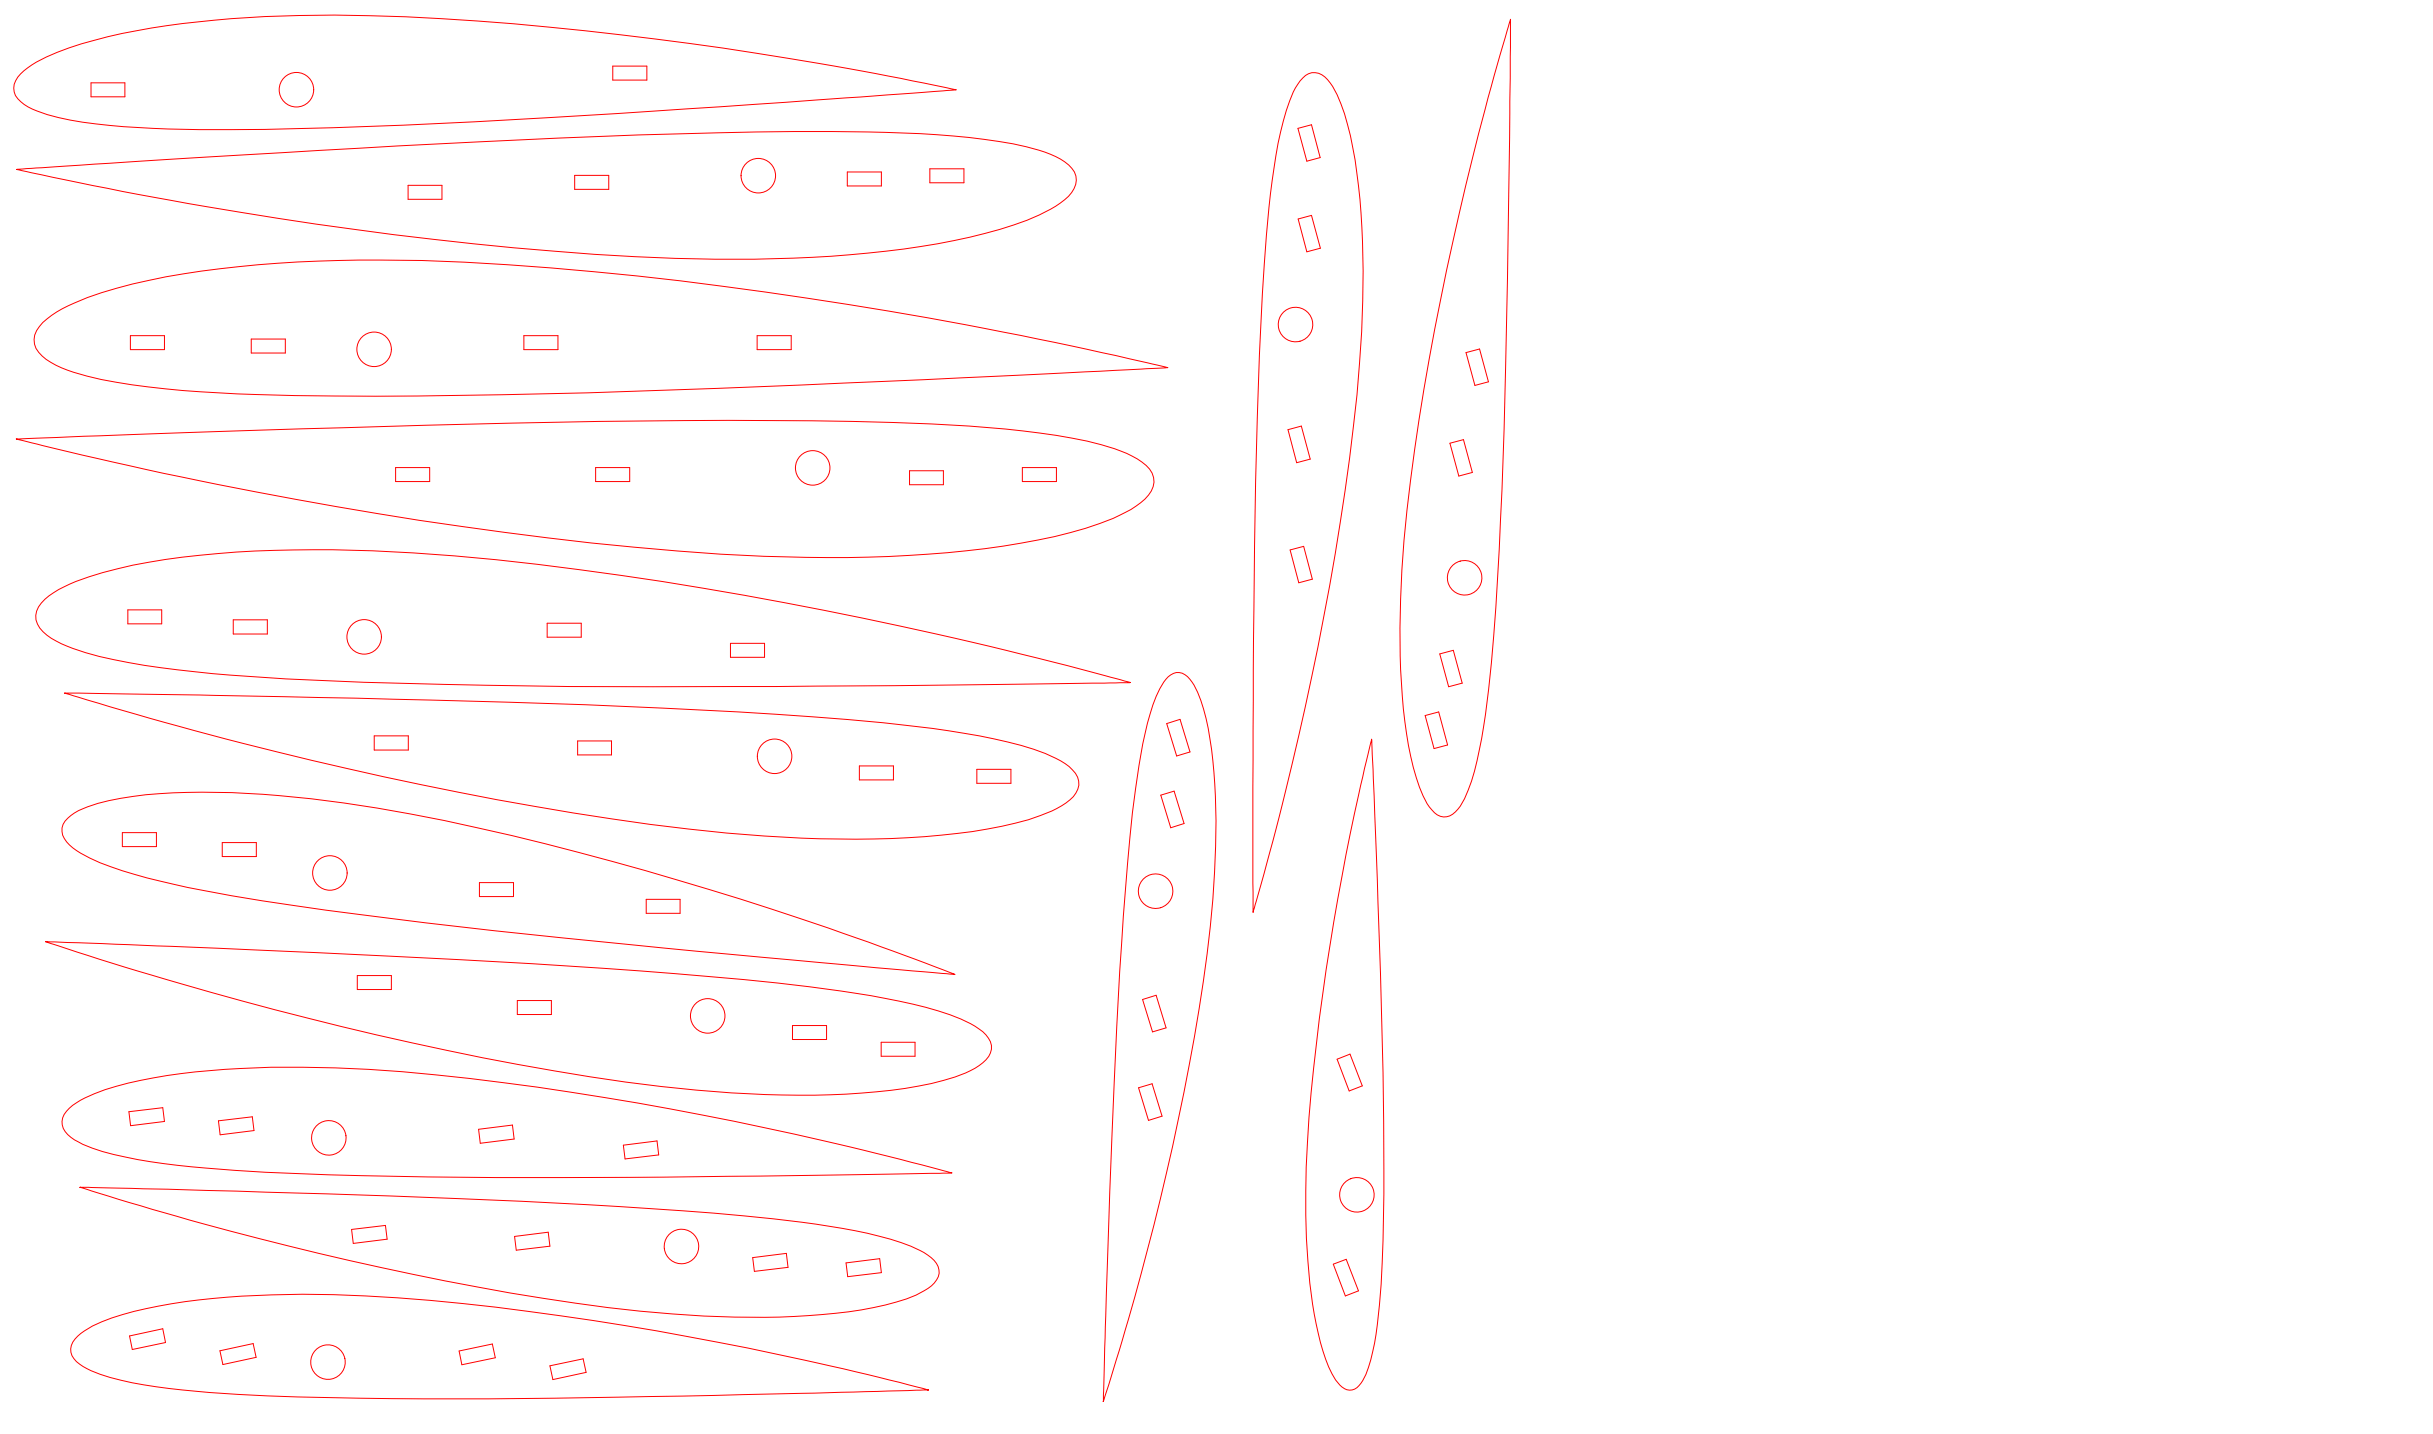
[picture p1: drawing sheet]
<svg xmlns="http://www.w3.org/2000/svg" width="730mm" height="430mm" viewBox="0 0 730 430" stroke-linecap="round" stroke-linejoin="round" font-family="sans-serif">
<!-- layer: Sketch Geometry (ANSI) -->
<g fill="none" stroke="#f00" stroke-width=".3">
<path d="M183.8 19.8h10.3v4.2h-10.3zM453.1 5.8l-.7 68.8a2139.1 2139.1 0 0 1-3.6 107.5 334.9 334.9 0 0 1-5 42.8 50.6 50.6 0 0 1-5.7 16.9 5.6 5.6 0 0 1-6 3 11.2 11.2 0 0 1-5.2-6.2 101.4 101.4 0 0 1-6.5-33.8 338.7 338.7 0 0 1 4-69.8 940.9 940.9 0 0 1 28.7-129.2zM6.2 22.2l1-1a38.8 38.8 0 0 1 13.5-6.8 195.5 195.5 0 0 1 43.7-8.4 471.3 471.3 0 0 1 78.9 .3 1077.1 1077.1 0 0 1 143.5 20.6l-80.8 5.8a2576.7 2576.7 0 0 1-126.6 6.1 409.8 409.8 0 0 1-46.6-1.2 79.9 79.9 0 0 1-23.1-4.9 9.4 9.4 0 0 1-5.4-5.1 5.5 5.5 0 0 1 1.9-5.4zM27.3 24.8h10.2v4.2h-10.2zM389.4 38.5l4-1.1 2.6 9.9-4 1zM390.8 23.4a4.7 4.7 0 0 1 7.5 .5 32.4 32.4 0 0 1 5.9 13.4 180.5 180.5 0 0 1 4.7 43.9 468 468 0 0 1-6.8 75.4 952.3 952.3 0 0 1-26.2 117l.1-63.3a2234.6 2234.6 0 0 1 3.3-131.1 257.5 257.5 0 0 1 4.9-39.6 42.1 42.1 0 0 1 5.8-15.3zM5 50.8l47.1-3.1 55.5-3.2a2531.3 2531.3 0 0 1 130.7-5.1 441.9 441.9 0 0 1 57 2.4 74.8 74.8 0 0 1 21.4 5.1 10.4 10.4 0 0 1 6.1 5.9 7.5 7.5 0 0 1-3.4 7.1 45.7 45.7 0 0 1-15.2 7.6 212.7 212.7 0 0 1-49.3 8.9 496.8 496.8 0 0 1-76.5-.1 1213.9 1213.9 0 0 1-173.4-25.5zM122.4 55.6h10.2v4.2h-10.2zM172.4 52.6h10.2v4.2h-10.2zM222.3 52.7a5.2 5.2 0 0 1 7.5-4.6 5.2 5.2 0 0 1 .8 8.7 5.2 5.2 0 0 1-8.2-3.2l-.1-.9M254.2 51.6h10.2v4.2h-10.2zM279 50.6h10.2v4.2h-10.2z"/>
<path d="M389.4 65.7l4-1.1 2.7 9.8-4.1 1.1zM12.8 96.7l1.3-1.1a40.8 40.8 0 0 1 12.1-6.4 192.3 192.3 0 0 1 45.5-9.2 465 465 0 0 1 80.6-.6 1226 1226 0 0 1 148.6 20.2 1369.2 1369.2 0 0 1 49.4 10.7l-73.2 3.6-49.2 2.1a2573 2573 0 0 1-139.4 2.6 370.3 370.3 0 0 1-53.6-4 57 57 0 0 1-19.7-5.9 8.3 8.3 0 0 1-5-6.9 7.8 7.8 0 0 1 2.6-5.1zM39.1 100.7h10.2v4.2h-10.2zM75.4 101.7h10.2v4.2h-10.2zM157.2 100.7h10.2v4.2h-10.2zM227.1 100.7h10.3v4.2h-10.3zM439.8 105.7l4.1-1 2.6 9.8-4 1.1zM4.9 131.6l61.9-2.2 61.1-1.9a2576.8 2576.8 0 0 1 139.9-.8 379.8 379.8 0 0 1 53.8 4.7 58 58 0 0 1 19.6 6.2 9.9 9.9 0 0 1 4.9 5.6 7.9 7.9 0 0 1-3.9 7.6 50.3 50.3 0 0 1-16.6 7.6 234.7 234.7 0 0 1-53.1 8.2 515.5 515.5 0 0 1-82.2-2.5 1291 1291 0 0 1-185.4-32.5zM386.4 128.9l4-1.1 2.7 9.9-4.1 1.1zM435 132.9l4-1.1 2.7 9.9-4.1 1.1zM118.7 140.2h10.2v4.2h-10.2zM178.7 140.2h10.2v4.2h-10.2z"/>
<path d="M272.9 141.2h10.1v4.2h-10.1zM306.7 140.2h10.2v4.2h-10.2zM13.5 179.7a34.2 34.2 0 0 1 13.2-6.7 172.4 172.4 0 0 1 38.7-7 419.8 419.8 0 0 1 70.9 .7 1139.5 1139.5 0 0 1 150.2 24.7 1298.1 1298.1 0 0 1 52.7 13.3l-106.4 1.2a2683.9 2683.9 0 0 1-147-2.3 374.1 374.1 0 0 1-51.7-5.8 57.9 57.9 0 0 1-18.7-6.4 8.1 8.1 0 0 1-4.7-6.9 7.5 7.5 0 0 1 2.8-4.8zM387 164.9l4.1-1.1 2.6 9.9-4.1 1.1zM38.4 182.9h10.1v4.2h-10.1zM70 185.9h10.2v4.2h-10.2zM164.1 186.9h10.3v4.2h-10.3zM219.1 192.9h10.3v4.2h-10.3zM431.9 196.1l4.1-1.1 2.7 9.9-4.1 1zM19.4 207.8l87.5 1.6a2793 2793 0 0 1 136.9 5.6 426.9 426.9 0 0 1 54.3 6.6 65.7 65.7 0 0 1 21.4 7.4 7.5 7.5 0 0 1 4.2 6.5 9.1 9.1 0 0 1-5.2 6.1 59.9 59.9 0 0 1-18 6.2 241.3 241.3 0 0 1-54.6 3.7 597.7 597.7 0 0 1-85.5-9.7 1187.3 1187.3 0 0 1-141-34zM350 217l4-1.3 3 9.8-4 1.2zM350.5 203a4.1 4.1 0 0 1 6.4 .7 28.5 28.5 0 0 1 4.9 11.8 151.4 151.4 0 0 1 2.9 38.3 427.4 427.4 0 0 1-9.5 73.6 826.4 826.4 0 0 1-24.2 92.9l1.7-55a2004.9 2004.9 0 0 1 6.3-114.1 203.9 203.9 0 0 1 6.1-37.2 25.4 25.4 0 0 1 5.4-11z"/>
<path d="M427.5 214.6l4.1-1.1 2.7 9.9-4.1 1.1zM112.3 220.7h10.2v4.2h-10.2zM173.3 222.2h10.2v4.2h-10.2zM257.8 229.7h10.2v4.2h-10.2zM293.1 230.7h10.2v4.2h-10.2zM348.2 238.5l4-1.2 3 9.7-4 1.2zM411.5 221.7l1.7 42a2272.8 2272.8 0 0 1 1.8 101.4 246.5 246.5 0 0 1-2.6 37.7 32.7 32.7 0 0 1-4.1 12 3.7 3.7 0 0 1-6.3 .6 31.2 31.2 0 0 1-5.9-12.9l-.6-2.6a174.9 174.9 0 0 1-3.8-42.7 503.6 503.6 0 0 1 7.3-73.5 720.8 720.8 0 0 1 12.5-62zM20.3 245.4a19.8 19.8 0 0 1 9-4.5 142.5 142.5 0 0 1 40.3-3.2 380.2 380.2 0 0 1 63.7 8.4 1031.7 1031.7 0 0 1 153.1 46.1l-77.4-6.9a2511.5 2511.5 0 0 1-120.9-13.8 334.2 334.2 0 0 1-47.8-9.3 57.8 57.8 0 0 1-18.5-7.9 6.3 6.3 0 0 1-2.9-7.1zM36.7 249.7h10.2v4.2h-10.2zM66.7 252.7h10.2v4.2h-10.2zM143.8 264.7h10.3v4.2h-10.3zM193.9 269.7h10.1v4.2h-10.1z"/>
<path d="M13.7 282.4l81.7 3.3a2731.5 2731.5 0 0 1 127.8 8.1 363.6 363.6 0 0 1 54.5 8.3 46.4 46.4 0 0 1 17.1 7.3 5.5 5.5 0 0 1 1.8 7.4 16.4 16.4 0 0 1-6.9 5 107.1 107.1 0 0 1-31.3 6 311.2 311.2 0 0 1-60-2 875.6 875.6 0 0 1-116-23 1070.1 1070.1 0 0 1-68.6-20.3zM107.2 292.6h10.2v4.1h-10.2zM342.8 299.7l4-1.2 3 9.7-4 1.2zM155.2 300.1h10.2v4.1h-10.2zM237.7 307.5h10.3v4.2h-10.3zM264.4 312.6h10.1v4.2h-10.1zM401.1 317.6l3.9-1.5 3.7 9.5-4 1.6zM20.8 332.4l1-.9a38.4 38.4 0 0 1 13.1-5.7 166.6 166.6 0 0 1 37.1-5.4 430.9 430.9 0 0 1 79.1 4.3 1030.5 1030.5 0 0 1 134.5 27l-76.7 1.2a2197.2 2197.2 0 0 1-129.3-1.3 268.3 268.3 0 0 1-42-4.6 42.7 42.7 0 0 1-16.3-5.9 5.2 5.2 0 0 1-.5-8.7zM38.7 333.4l10.1-1.2 .5 4.1-10.1 1.3zM65.5 336.1l10.2-1.2 .5 4.1-10.2 1.3zM143.6 338.7l10.1-1.3 .5 4.2-10.1 1.3zM341.6 326.2l4-1.2 3 9.7-4 1.3z"/>
<path d="M24 356.1l.5 .1a964.9 964.9 0 0 0 148.1 34.6 336.2 336.2 0 0 0 69.8 3.7 114.5 114.5 0 0 0 29.6-5 22.1 22.1 0 0 0 8.3-4.7 4.9 4.9 0 0 0-1-7.7 32.7 32.7 0 0 0-12.2-5.5 213.5 213.5 0 0 0-35-6.1 1537.7 1537.7 0 0 0-95.3-6.1l-65.8-2.2-47-1.1h.2M187 343.4l10.1-1.2 .5 4.1-10.1 1.2zM105.5 368.7l10.1-1.2 .5 4.1-10.1 1.3zM154.4 370.8l10.1-1.3 .5 4.2-10.1 1.2zM225.8 377.1l10.1-1.2 .5 4.2-10.1 1.2zM253.8 378.7l10.1-1.2 .5 4.1-10.1 1.3zM400 379.1l3.9-1.5 3.6 9.5-3.9 1.5zM38.9 400.6l9.9-2.1 .9 4.1-10 2.1zM66 405.1l9.9-2.2 .9 4.1-9.9 2.2zM137.7 405.1l10-2.1 .9 4.2-10 2.1zM165 409.6l9.9-2.1 .9 4.1-9.9 2.1zM278.3 416.8h.2l-73.8 1.9a2105.2 2105.2 0 0 1-124.5-.1 252.1 252.1 0 0 1-43.9-4.7 29.4 29.4 0 0 1-13.4-5.6 4.8 4.8 0 0 1 .4-7.6 31.7 31.7 0 0 1 13.5-6.5 179.7 179.7 0 0 1 44.7-5.9 503.7 503.7 0 0 1 86.8 6.3 960.9 960.9 0 0 1 110.2 22.2"/>
<circle cx="88.9" cy="26.9" r="5.2"/>
<circle cx="388.7" cy="97.3" r="5.2"/>
<circle cx="112.2" cy="104.8" r="5.2"/>
<circle cx="243.8" cy="140.3" r="5.2"/>
<circle cx="439.4" cy="173.3" r="5.2"/>
<circle cx="109.3" cy="191" r="5.2"/>
<circle cx="232.4" cy="226.8" r="5.2"/>
<circle cx="99" cy="261.8" r="5.2"/>
<circle cx="346.7" cy="267.3" r="5.2"/>
<circle cx="212.3" cy="304.7" r="5.2"/>
<circle cx="98.6" cy="341.2" r="5.2"/>
<circle cx="407.1" cy="358.3" r="5.2"/>
<circle cx="204.4" cy="373.8" r="5.2"/>
<circle cx="98.4" cy="408.5" r="5.2"/>
</g>
</svg>
